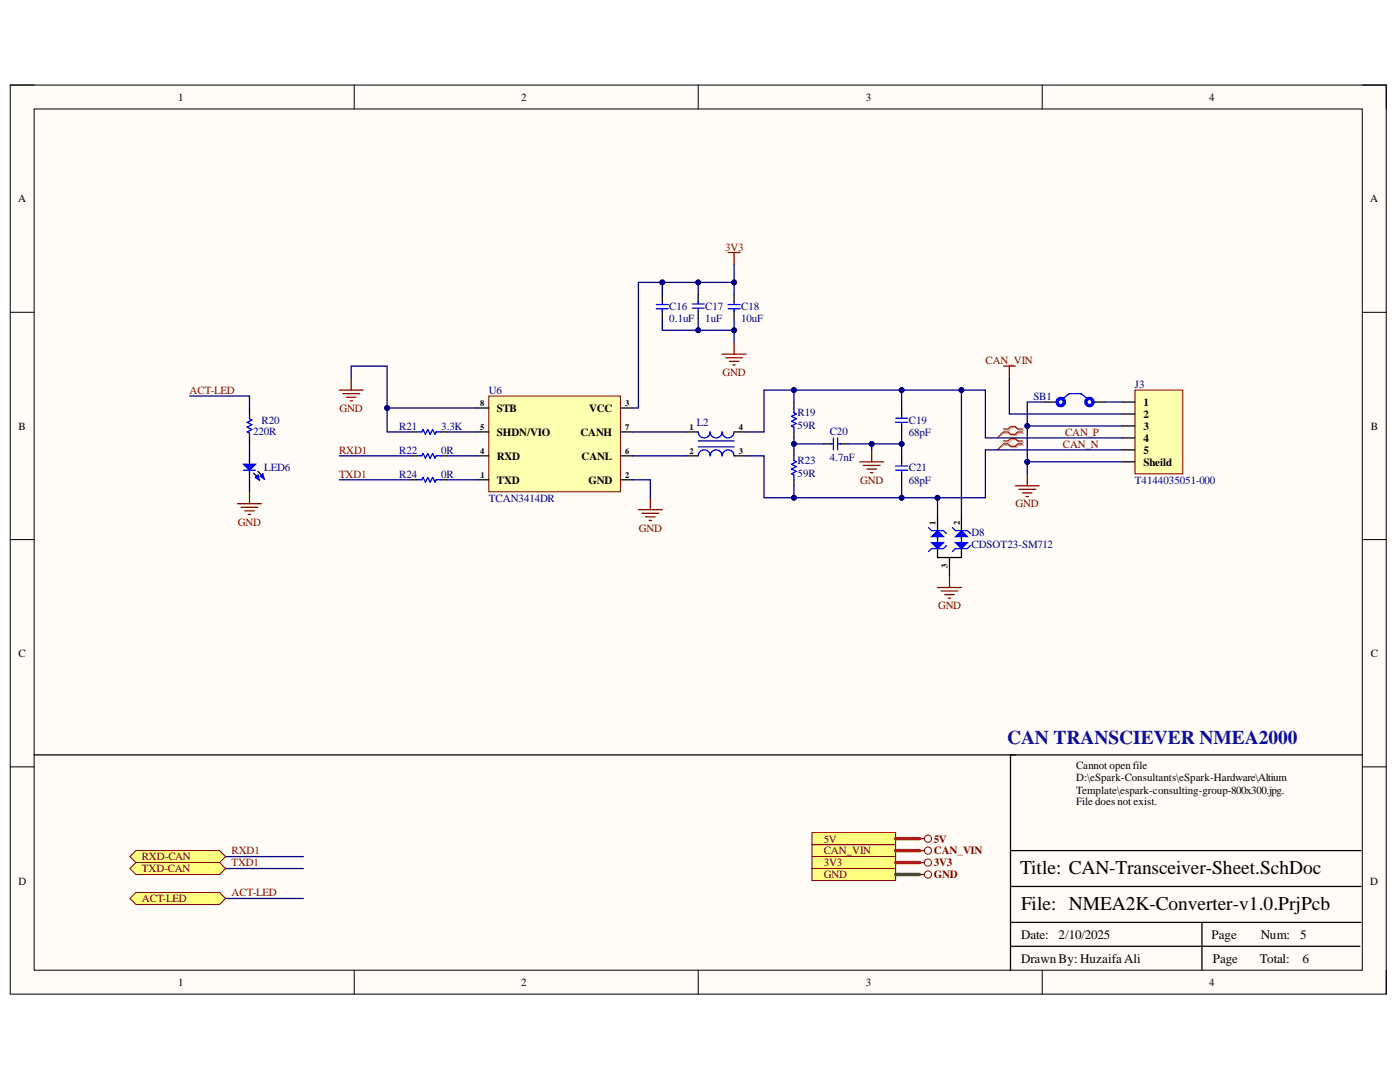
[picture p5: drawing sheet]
<svg xmlns="http://www.w3.org/2000/svg" width="279mm" height="216mm" viewBox="0 0 279 216" stroke-linecap="round" stroke-linejoin="round" font-family="sans-serif">
<defs><g id="words">
<text font-size="3.9" fill="#0b0b8e" x="201" y="148.4">CAN TRANSCIEVER NMEA2000</text>
<g font-size="3.9">
<text x="203.6" y="174.4">Title: CAN-Transceiver-Sheet.SchDoc</text>
<text x="203.8" y="181.6">File: NMEA2K-Converter-v1.0.PrjPcb</text>
</g>
<g font-size="2.6">
<text x="203.8" y="187.3">Date:</text>
<text x="211.2" y="187.3">2/10/2025</text>
<text x="241.8" y="187.3">Page</text>
<text x="251.6" y="187.3">Num:</text>
<text x="259.5" y="187.3">5</text>
<text x="203.8" y="192.1">Drawn By: HuzaifaAli</text>
<text x="242.1" y="192.1">Page</text>
<text x="251.4" y="192.1">Total:</text>
<text x="260" y="192.1">6</text>
</g>
<g font-size="2.2">
<text x="35.6" y="20.1">1</text>
<text x="104" y="20.1">2</text>
<text x="172.8" y="20.1">3</text>
<text x="241.3" y="20.1">4</text>
<text x="3.6" y="40.4">A</text>
<text x="273.5" y="40.4">A</text>
<text x="99.2" y="82.2">STB</text>
<text x="117.6" y="82.2">VCC</text>
<text x="228.2" y="81">1</text>
<text x="228.2" y="83.3">2</text>
<text x="3.7" y="85.7">B</text>
<text x="99.2" y="87">SHDN/VIO</text>
<text x="115.8" y="87">CANH</text>
<text x="228.2" y="85.7">3</text>
<text x="228.2" y="88.2">4</text>
<text x="273.6" y="85.7">B</text>
<text x="99.2" y="91.7">RXD</text>
<text x="116.1" y="91.7">CANL</text>
<text x="228.2" y="90.5">5</text>
<text x="228.2" y="92.9">Sheild</text>
<text x="99.2" y="96.5">TXD</text>
<text x="117.4" y="96.5">GND</text>
<text x="3.7" y="131.1">C</text>
<text x="273.6" y="131.1">C</text>
<text x="214.8" y="153.5">Cannot openfile</text>
<text x="214.8" y="155.9">D:\eSpark-Consultants\eSpark-Hardware\Altium</text>
<text x="214.8" y="158.3">Template\espark-consulting-group-800x300.jpg.</text>
<text x="214.8" y="160.7">File does not exist.</text>
<text x="3.7" y="176.5">D</text>
<text x="273.5" y="176.5">D</text>
<text x="35.6" y="196.8">1</text>
<text x="104" y="196.8">2</text>
<text x="172.8" y="196.8">3</text>
<text x="241.3" y="196.8">4</text>
</g>
<g font-size="2.2" fill="#800000">
<text x="144.7" y="50">3V3</text>
<text x="144.2" y="75">GND</text>
<text x="196.7" y="72.6">CAN_VIN</text>
<text x="37.8" y="78.6">ACT-LED</text>
<text x="67.8" y="82.2">GND</text>
<text x="212.1" y="89.3">CAN_N</text>
<text x="212.6" y="87">CAN_P</text>
<text x="67.7" y="90.5">RXD1</text>
<text x="67.7" y="95.3">TXD1</text>
<text x="171.7" y="96.5">GND</text>
<text x="202.7" y="101.3">GND</text>
<text x="47.5" y="104.9">GND</text>
<text x="127.5" y="106.1">GND</text>
<text x="187.2" y="121.5">GND</text>
<text x="28.3" y="171.7">RXD-CAN</text>
<text x="46.2" y="170.5">RXD1</text>
<text x="46.2" y="172.9">TXD1</text>
<text x="164.4" y="172.9">3V3</text>
<text x="164.4" y="170.5">CAN_VIN</text>
<text x="164.4" y="168.1">5V</text>
<text x="186.4" y="172.9">3V3</text>
<text x="186.4" y="170.5">CAN_VIN</text>
<text x="186.4" y="168.1">5V</text>
<text x="28.3" y="174">TXD-CAN</text>
<text x="46.2" y="178.9">ACT-LED</text>
<text x="164.4" y="175.2">GND</text>
<text x="186.4" y="175.2">GND</text>
<text x="28.3" y="180">ACT-LED</text>
</g>
<g font-size="2.2" fill="#000080">
<text x="133.6" y="61.9">C16</text>
<text x="133.6" y="64.3">0.1uF</text>
<text x="140.8" y="61.9">C17</text>
<text x="140.8" y="64.3">1uF</text>
<text x="147.9" y="61.9">C18</text>
<text x="147.9" y="64.3">10uF</text>
<text x="226.5" y="77.4">J3</text>
<text x="97.6" y="78.6">U6</text>
<text x="159.2" y="83.1">R19</text>
<text x="206.2" y="79.8">SB1</text>
<text x="50.5" y="86.7">220R</text>
<text x="52.2" y="84.5">R20</text>
<text x="79.7" y="85.7">R21</text>
<text x="88" y="85.7">3.3K</text>
<text x="139.1" y="85">L2</text>
<text x="159.2" y="85.5">59R</text>
<text x="165.6" y="86.7">C20</text>
<text x="181.4" y="84.5">C19</text>
<text x="181.4" y="87">68pF</text>
<text x="52.7" y="93.9">LED6</text>
<text x="79.7" y="90.5">R22</text>
<text x="79.7" y="95.3">R24</text>
<text x="88" y="90.5">0R</text>
<text x="88" y="95.3">0R</text>
<text x="159.2" y="92.6">R23</text>
<text x="159.2" y="95.1">59R</text>
<text x="165.6" y="92">4.7nF</text>
<text x="181.4" y="94.1">C21</text>
<text x="97.6" y="100.1">TCAN3414DR</text>
<text x="181.4" y="96.5">68pF</text>
<text x="226.5" y="96.5">T4144035051-000</text>
<text x="193.9" y="107">D8</text>
<text x="193.9" y="109.4">CDSOT23-SM712</text>
</g>
<g font-size="1.7">
<text x="95.8" y="81.1">8</text>
<text x="124.8" y="81.1">3</text>
<text x="95.8" y="85.9">5</text>
<text x="124.8" y="85.9">7</text>
<text x="137.6" y="85.9">1</text>
<text x="147.4" y="85.9">4</text>
<text x="95.8" y="90.6">4</text>
<text x="95.9" y="95.4">1</text>
<text x="124.8" y="90.6">6</text>
<text x="124.8" y="95.4">2</text>
<text x="137.6" y="90.6">2</text>
<text x="147.4" y="90.6">3</text>
<text x="186.7" y="104.7" transform="rotate(-90 186.7 104.7)">1</text>
<text x="191.5" y="104.7" transform="rotate(-90 191.5 104.7)">2</text>
<text x="189.1" y="113.2" transform="rotate(-90 189.1 113.2)">3</text>
</g>
</g></defs>
<path d="M2 17h274.6v181.4h-274.6z" fill-rule="evenodd" fill="#fffcf8"/>
<path d="M2 17h274.6v181.4h-274.6z" fill="none" stroke="#000" stroke-width=".2"/>
<path d="M6.8 21.7h265.1v171.9h-265.1z" fill-rule="evenodd" fill="#fffcf8"/>
<g fill="none" stroke="#000" stroke-width=".2">
<path d="M2 17h4.8M70.7 17v4.7M139.3 17v4.7M208 17v4.7M271.9 17h4.7v4.7M6.8 21.7h265.1v171.9h-265.1zM2 62.3h4.8M271.9 62.3h4.7M2 107.7h4.8M271.9 107.7h4.7M2 153h4.8M271.9 153h4.7"/>
<path d="M70.7 193.6v4.8M139.3 193.6v4.8M208 193.6v4.8M276.6 193.6v4.8"/>
</g>
<g fill="none" stroke="#000" stroke-width=".25">
<path d="M132.2 58.7v1.5M139.3 58.7v1.6M146.5 58.7v1.5M132.2 62v1.5M139.3 62.1v1.4M146.5 62v1.5M137 86.2h2.3M137 91h2.3M146.5 86.2h2.4M146.5 91h2.4M158.4 80.2v1.2M158.4 86.2v1.2"/>
<path d="M158.4 89.8v1.2M158.4 95.7v1.2M179.9 81.4v1.5M179.9 84.6v1.6M187.1 102.9v3M187.1 107.1v1.2M187.1 109.5v1.7h4.8v-1.7M189.5 111.2v2.4M191.9 102.9v3M191.9 107.1v1.2M6.8 150.6h265.1M201.7 150.6v43"/>
<path d="M201.7 176.9h69.9M201.7 169.7h69.9M201.7 188.8h69.7M201.7 184.1h69.9M239.9 184.1v9.5"/>
</g>
<path d="M145.3 50.4h2.4M146.5 50.4v2.4M200.2 73.1h2.4M201.4 73.1v2.4" fill="none" stroke="#800000" stroke-width=".25"/>
<g fill="none" stroke="#00f" stroke-width=".25">
<path d="M131 61.6h2.4M131 60.8h2.4M132.2 60.2v.4M132.2 61.6v.5M138.1 60.6h2.4M138.1 61.5h2.4M139.3 60.2v.4M139.3 61.6v.5M145.3 61.6h2.4M145.3 60.8h2.4M146.5 60.2v.4M146.5 61.6v.5"/>
<path d="M139.3 86.2a1.19 1.19 0 0 0 1.2 1.2 1.19 1.19 0 0 0 1.2-1.2 1.19 1.19 0 0 0 1.2 1.2 1.19 1.19 0 0 0 1.2-1.2 1.19 1.19 0 0 0 1.2 1.2 1.19 1.19 0 0 0 1.2-1.2M139.3 91a1.19 1.19 0 0 1 1.2-1.2 1.19 1.19 0 0 1 1.2 1.2 1.19 1.19 0 0 1 1.2-1.2 1.19 1.19 0 0 1 1.2 1.2 1.19 1.19 0 0 1 1.2-1.2 1.19 1.19 0 0 1 1.2 1.2M139.3 88h7.2M139.3 89.2h7.2M158.4 81.4v1l.5 .2-.9 .5 .9 .5-.9 .4 .9 .5-.9 .5 .4 .2v1M158.4 91v.9l.5 .3-.9 .4 .9 .5-.9 .5 .9 .5-.9 .4 .4 .3v.9M178.7 84.3h2.4M178.7 83.4h2.4M179.9 82.9v.4M179.9 84.3v.5M185.3 105.3l.6 .6h2.4l.6 .6M188.9 108.9l-.6 .6h-2.4l-.6 .6"/>
<path d="M190.1 105.3l.6 .6h2.4l.6 .6M193.7 108.9l-.6 .6h-2.4l-.6 .6"/>
</g>
<path d="M185.9 108.3h2.4l-1.2 1.2z" fill="#00f"/>
<path d="M185.9 108.3h2.4l-1.2 1.2z" fill="none" stroke="#00f" stroke-width=".25"/>
<path d="M190.7 108.3h2.4l-1.2 1.2z" fill="#00f"/>
<path d="M190.7 108.3h2.4l-1.2 1.2z" fill="none" stroke="#00f" stroke-width=".25"/>
<path d="M185.9 107.1l1.2-1.2 1.2 1.2z" fill="#00f"/>
<path d="M185.9 107.1l1.2-1.2 1.2 1.2z" fill="none" stroke="#00f" stroke-width=".25"/>
<path d="M190.7 107.1l1.2-1.2 1.2 1.2z" fill="#00f"/>
<path d="M165.8 88.6h.5M166.3 87.4v2.4M167.2 87.4v2.4M167.3 88.6h.5M178.7 93.8h2.4M178.7 93h2.4M179.9 92.4v.5M179.9 93.8v.5M190.7 107.1l1.2-1.2 1.2 1.2z" fill="none" stroke="#00f" stroke-width=".25"/>
<path d="M164.4 88.6h1.6M167.8 88.6h1.4M179.9 91v1.4M179.9 94.2v1.5" fill="none" stroke="#000" stroke-width=".25"/>
<path d="M162 173.3h16.7v2.4h-16.7z" fill-rule="evenodd" fill="#ffff80"/>
<g fill="none" stroke="#800000" stroke-width=".2">
<path d="M162 173.3h16.7v2.4h-16.7z"/>
<circle cx="185.2" cy="174.5" r=".72"/>
</g>
<path d="M183.5 174.5h1" fill="none" stroke="#800000" stroke-width=".25"/>
<path d="M162 170.9h16.7v2.4h-16.7z" fill-rule="evenodd" fill="#ffff80"/>
<g fill="none" stroke="#800000" stroke-width=".2">
<path d="M162 170.9h16.7v2.4h-16.7z"/>
<circle cx="185.2" cy="172.1" r=".72"/>
</g>
<path d="M183.5 172.1h1" fill="none" stroke="#800000" stroke-width=".25"/>
<path d="M162 168.5h16.7v2.4h-16.7z" fill-rule="evenodd" fill="#ffff80"/>
<g fill="none" stroke="#800000" stroke-width=".2">
<path d="M162 168.5h16.7v2.4h-16.7z"/>
<circle cx="185.2" cy="169.7" r=".72"/>
</g>
<path d="M183.5 169.7h1" fill="none" stroke="#800000" stroke-width=".25"/>
<path d="M25.9 170.9l1.2-1.2h16.7l1.2 1.2-1.2 1.2h-16.7z" fill-rule="evenodd" fill="#ffff80"/>
<path d="M25.9 170.9l1.2-1.2h16.7l1.2 1.2-1.2 1.2h-16.7z" fill="none" stroke="#800000" stroke-width=".2"/>
<path d="M25.9 173.3l1.2-1.2h16.7l1.2 1.2-1.2 1.2h-16.7z" fill-rule="evenodd" fill="#ffff80"/>
<path d="M25.9 173.3l1.2-1.2h16.7l1.2 1.2-1.2 1.2h-16.7z" fill="none" stroke="#800000" stroke-width=".2"/>
<path d="M49.8 98.1v2.4M47.4 100.5h4.8M48.1 101.2h3.4M48.8 101.9h1.9M49.6 102.7h.4" fill="none" stroke="#800000" stroke-width=".25"/>
<path d="M50.6 94.4l.6 .6" fill="none" stroke="#000" stroke-width=".25"/>
<path d="M50.9 95.3l.6-.6 .3 1.2-.9-.6 .3-.3z" fill-rule="evenodd" fill="#00f"/>
<path d="M50.9 95.3l.6-.6 .3 1.2-.9-.6 .3-.3z" fill="none" stroke="#00f" stroke-width=".2"/>
<path d="M51.5 94.1l.7 .7" fill="none" stroke="#000" stroke-width=".25"/>
<path d="M51.9 95.1l.6-.6 .2 1.1-.8-.5 .3-.3z" fill-rule="evenodd" fill="#00f"/>
<path d="M51.9 95.1l.6-.6 .2 1.1-.8-.5 .3-.3z" fill="none" stroke="#00f" stroke-width=".2"/>
<path d="M49.8 89.8v2.8M49.8 93.8v3.1" fill="none" stroke="#000" stroke-width=".25"/>
<path d="M48.6 93.8h2.4" fill="none" stroke="#00f" stroke-width=".25"/>
<path d="M48.6 92.6h2.4l-1.2 1.2z" fill="#00f"/>
<path d="M48.6 92.6h2.4l-1.2 1.2z" fill="none" stroke="#00f" stroke-width=".25"/>
<path d="M25.9 179.3l1.2-1.2h16.7l1.2 1.2-1.2 1.2h-16.7z" fill-rule="evenodd" fill="#ffff80"/>
<path d="M25.9 179.3l1.2-1.2h16.7l1.2 1.2-1.2 1.2h-16.7z" fill="none" stroke="#800000" stroke-width=".2"/>
<path d="M82 91h1.2M82 95.7h1.2M88 91h1.2M88 95.7h1.2" fill="none" stroke="#000" stroke-width=".25"/>
<path d="M83.2 91h1l.2-.5 .5 .9 .5-.9 .5 .9 .4-.9 .5 .9 .2-.4h1M83.2 95.7h1l.2-.4 .5 .9 .5-.9 .5 .9 .4-.9 .5 .9 .2-.5h1" fill="none" stroke="#00f" stroke-width=".25"/>
<path d="M200.5 85.8h.9l.5-.4h1l.4 .4h1M200.5 86.4h.9l.5 .5h1l.4-.5h1M200.5 88.2h.9l.5-.5h1l.4 .5h1M200.5 88.8h.9l.5 .5h1l.4-.5h1" fill="none" stroke="#d0a19e" stroke-width=".25"/>
<path d="M200.5 86.4l-1.5 1M200.5 88.8l-1.5 1" fill="none" stroke="#d0a19e" stroke-width=".2"/>
<path d="M200.2 85.6h1l.5-.5h.9l.5 .5h1M200.2 86.2h1l.5 .5h.9l.5-.5h1M200.2 88h1l.5-.5h.9l.5 .5h1M200.2 88.6h1l.5 .4h.9l.5-.4h1" fill="none" stroke="#f00" stroke-width=".25"/>
<path d="M200.2 86.2l-1.2 1.2M200.2 88.6l-1.2 1.2" fill="none" stroke="#f00" stroke-width=".2"/>
<path d="M144.1 70.7h4.8M144.8 71.4h3.4M145.6 72.1h1.9M146.3 72.8h.4M146.5 68.3v2.4" fill="none" stroke="#800000" stroke-width=".25"/>
<path d="M226.5 77.8h9.6v16.7h-9.6z" fill-rule="evenodd" fill="#ffffb0"/>
<path d="M226.5 77.8h9.6v16.7h-9.6z" fill="none" stroke="#800000" stroke-width=".2"/>
<path d="M208.6 80.2h2.4M218.1 80.2h2.4M224.1 80.2h2.4M224.1 82.6h2.4M224.1 85h2.4M224.1 87.4h2.4M224.1 89.8h2.4M224.1 92.2h2.4" fill="none" stroke="#000" stroke-width=".25"/>
<g fill="none" stroke="#00f" stroke-width=".68">
<circle cx="211.7" cy="80.2" r=".72"/>
<circle cx="217.4" cy="80.2" r=".72"/>
</g>
<path d="M212.2 79.5l1.2-.9h2.4l1.1 .9" fill="none" stroke="#00f" stroke-width=".25"/>
<path d="M162 166.1h16.7v2.4h-16.7z" fill-rule="evenodd" fill="#ffff80"/>
<g fill="none" stroke="#800000" stroke-width=".2">
<path d="M162 166.1h16.7v2.4h-16.7z"/>
<circle cx="185.2" cy="167.3" r=".72"/>
</g>
<path d="M183.5 167.3h1" fill="none" stroke="#800000" stroke-width=".25"/>
<path d="M49.8 81.4v1.2M49.8 87.4v1.2" fill="none" stroke="#000" stroke-width=".25"/>
<path d="M49.8 82.6v1l.5 .2-1 .5 1 .5-1 .4 1 .5-1 .5 .5 .2v1" fill="none" stroke="#00f" stroke-width=".25"/>
<path d="M97.6 79h26.2v19.1h-26.2z" fill-rule="evenodd" fill="#ffffb0"/>
<path d="M97.6 79h26.2v19.1h-26.2z" fill="none" stroke="#800000" stroke-width=".2"/>
<path d="M82 86.2h1.2M88 86.2h1.2M95.2 81.4h2.4M95.2 86.2h2.4M95.2 91h2.4M95.2 95.7h2.4M123.8 81.4h2.4M123.8 86.2h2.4M123.8 91h2.4M123.8 95.7h2.4" fill="none" stroke="#000" stroke-width=".25"/>
<g fill="none" stroke="#800000" stroke-width=".25">
<path d="M67.7 77.8h4.8M68.4 78.6h3.4M69.1 79.3h1.9M69.9 80h.4M70.1 75.4v2.4M129.8 99.3v2.4M171.6 92.2h4.8M172.3 92.9h3.3M173 93.6h1.9M173.7 94.3h.5M174 89.8v2.4M202.6 96.9h4.8"/>
<path d="M203.3 97.6h3.4M204.1 98.4h1.9M204.8 99.1h.4M205 94.5v2.4M127.4 101.7h4.8M128.1 102.4h3.4M128.8 103.1h1.9M129.6 103.8h.4M187.1 117.2h4.8M187.8 117.9h3.4M188.5 118.6h1.9M189.2 119.4h.5"/>
<path d="M189.5 114.8v2.4"/>
</g>
<path d="M83.2 86.2h1l.2-.5 .5 1 .5-1 .5 1 .4-1 .5 1 .2-.5h1" fill="none" stroke="#00f" stroke-width=".25"/>
<path d="M169.2 88.6h4.8v1.2" fill="none" stroke="#000080" stroke-width=".25"/>
<circle cx="174" cy="88.6" r=".48" fill="#000080"/>
<circle cx="174" cy="88.6" r=".48" fill="none" stroke="#000080" stroke-width=".2"/>
<path d="M179.9 86.2v2.4h-5.9" fill="none" stroke="#000080" stroke-width=".25"/>
<circle cx="179.9" cy="88.6" r=".48" fill="#000080"/>
<circle cx="179.9" cy="88.6" r=".48" fill="none" stroke="#000080" stroke-width=".2"/>
<circle cx="174" cy="88.6" r=".48" fill="#000080"/>
<circle cx="174" cy="88.6" r=".48" fill="none" stroke="#000080" stroke-width=".2"/>
<path d="M179.9 88.6v2.4" fill="none" stroke="#000080" stroke-width=".25"/>
<circle cx="179.9" cy="88.6" r=".48" fill="#000080"/>
<circle cx="179.9" cy="88.6" r=".48" fill="none" stroke="#000080" stroke-width=".2"/>
<path d="M158.4 87.4v1.2h6" fill="none" stroke="#000080" stroke-width=".25"/>
<circle cx="158.4" cy="88.6" r=".48" fill="#000080"/>
<circle cx="158.4" cy="88.6" r=".48" fill="none" stroke="#000080" stroke-width=".2"/>
<path d="M158.4 88.6v1.2" fill="none" stroke="#000080" stroke-width=".25"/>
<circle cx="158.4" cy="88.6" r=".48" fill="#000080"/>
<circle cx="158.4" cy="88.6" r=".48" fill="none" stroke="#000080" stroke-width=".2"/>
<path d="M158.4 77.8v2.4" fill="none" stroke="#000080" stroke-width=".25"/>
<circle cx="158.4" cy="77.8" r=".48" fill="#000080"/>
<circle cx="158.4" cy="77.8" r=".48" fill="none" stroke="#000080" stroke-width=".2"/>
<path d="M158.4 96.9v2.4" fill="none" stroke="#000080" stroke-width=".25"/>
<circle cx="158.4" cy="99.3" r=".48" fill="#000080"/>
<circle cx="158.4" cy="99.3" r=".48" fill="none" stroke="#000080" stroke-width=".2"/>
<path d="M179.9 77.8v3.6" fill="none" stroke="#000080" stroke-width=".25"/>
<circle cx="179.9" cy="77.8" r=".48" fill="#000080"/>
<circle cx="179.9" cy="77.8" r=".48" fill="none" stroke="#000080" stroke-width=".2"/>
<path d="M179.9 95.7v3.6" fill="none" stroke="#000080" stroke-width=".25"/>
<circle cx="179.9" cy="99.3" r=".48" fill="#000080"/>
<circle cx="179.9" cy="99.3" r=".48" fill="none" stroke="#000080" stroke-width=".2"/>
<path d="M37.9 79h11.9v2.4M139.3 63.5v2.4M49.8 88.6v1.2M49.8 96.9v1.2M67.7 95.7h14.3M67.7 91h14.3M189.5 113.6v1.2M45 170.9h15.5M45 173.3h15.5M45 179.3h15.5" fill="none" stroke="#000080" stroke-width=".25"/>
<path d="M178.7 174.5h4.8" fill="none" stroke="#38761d" stroke-width=".68"/>
<path d="M178.7 172.1h4.8M178.7 169.7h4.8" fill="none" stroke="#f00" stroke-width=".68"/>
<circle cx="139.3" cy="65.9" r=".48" fill="#000080"/>
<circle cx="139.3" cy="65.9" r=".48" fill="none" stroke="#000080" stroke-width=".2"/>
<path d="M146.5 63.5v2.4" fill="none" stroke="#000080" stroke-width=".25"/>
<circle cx="146.5" cy="65.9" r=".48" fill="#000080"/>
<circle cx="146.5" cy="65.9" r=".48" fill="none" stroke="#000080" stroke-width=".2"/>
<path d="M132.2 63.5v2.4h14.3v2.4" fill="none" stroke="#000080" stroke-width=".25"/>
<circle cx="146.5" cy="65.9" r=".48" fill="#000080"/>
<circle cx="146.5" cy="65.9" r=".48" fill="none" stroke="#000080" stroke-width=".2"/>
<circle cx="139.3" cy="65.9" r=".48" fill="#000080"/>
<circle cx="139.3" cy="65.9" r=".48" fill="none" stroke="#000080" stroke-width=".2"/>
<path d="M208.6 80.2h-3.6v4.8" fill="none" stroke="#000080" stroke-width=".25"/>
<circle cx="205" cy="85" r=".48" fill="#000080"/>
<circle cx="205" cy="85" r=".48" fill="none" stroke="#000080" stroke-width=".2"/>
<path d="M205 92.2h19.1" fill="none" stroke="#000080" stroke-width=".25"/>
<circle cx="205" cy="92.2" r=".48" fill="#000080"/>
<circle cx="205" cy="92.2" r=".48" fill="none" stroke="#000080" stroke-width=".2"/>
<path d="M224.1 85h-19.1v7.2" fill="none" stroke="#000080" stroke-width=".25"/>
<circle cx="205" cy="85" r=".48" fill="#000080"/>
<circle cx="205" cy="85" r=".48" fill="none" stroke="#000080" stroke-width=".2"/>
<circle cx="205" cy="92.2" r=".48" fill="#000080"/>
<circle cx="205" cy="92.2" r=".48" fill="none" stroke="#000080" stroke-width=".2"/>
<path d="M205 92.2v2.3" fill="none" stroke="#000080" stroke-width=".25"/>
<circle cx="205" cy="92.2" r=".48" fill="#000080"/>
<circle cx="205" cy="92.2" r=".48" fill="none" stroke="#000080" stroke-width=".2"/>
<path d="M187.1 99.3v3.6" fill="none" stroke="#000080" stroke-width=".25"/>
<circle cx="187.1" cy="99.3" r=".48" fill="#000080"/>
<circle cx="187.1" cy="99.3" r=".48" fill="none" stroke="#000080" stroke-width=".2"/>
<path d="M191.9 77.8v25.1" fill="none" stroke="#000080" stroke-width=".25"/>
<circle cx="191.9" cy="77.8" r=".48" fill="#000080"/>
<circle cx="191.9" cy="77.8" r=".48" fill="none" stroke="#000080" stroke-width=".2"/>
<path d="M224.1 89.8h-27.4v9.5h-44.2v-8.3h-3.6" fill="none" stroke="#000080" stroke-width=".25"/>
<circle cx="187.1" cy="99.3" r=".48" fill="#000080"/>
<circle cx="187.1" cy="99.3" r=".48" fill="none" stroke="#000080" stroke-width=".2"/>
<circle cx="179.9" cy="99.3" r=".48" fill="#000080"/>
<circle cx="179.9" cy="99.3" r=".48" fill="none" stroke="#000080" stroke-width=".2"/>
<circle cx="158.4" cy="99.3" r=".48" fill="#000080"/>
<circle cx="158.4" cy="99.3" r=".48" fill="none" stroke="#000080" stroke-width=".2"/>
<path d="M148.9 86.2h3.6v-8.4h44.2v9.6h27.4" fill="none" stroke="#000080" stroke-width=".25"/>
<circle cx="191.9" cy="77.8" r=".48" fill="#000080"/>
<circle cx="191.9" cy="77.8" r=".48" fill="none" stroke="#000080" stroke-width=".2"/>
<circle cx="179.9" cy="77.8" r=".48" fill="#000080"/>
<circle cx="179.9" cy="77.8" r=".48" fill="none" stroke="#000080" stroke-width=".2"/>
<circle cx="158.4" cy="77.8" r=".48" fill="#000080"/>
<circle cx="158.4" cy="77.8" r=".48" fill="none" stroke="#000080" stroke-width=".2"/>
<path d="M178.7 167.3h4.8" fill="none" stroke="#f00" stroke-width=".68"/>
<path d="M132.2 58.7v-2.3h-4.8v25h-1.2M89.2 91h6M89.2 95.7h6M126.2 95.7h3.6v3.6M126.2 86.2h10.8M126.2 91h10.8M220.5 80.2h3.6" fill="none" stroke="#000080" stroke-width=".25"/>
<circle cx="132.2" cy="56.4" r=".48" fill="#000080"/>
<circle cx="132.2" cy="56.4" r=".48" fill="none" stroke="#000080" stroke-width=".2"/>
<path d="M132.2 56.4h7.1v2.3" fill="none" stroke="#000080" stroke-width=".25"/>
<circle cx="132.2" cy="56.4" r=".48" fill="#000080"/>
<circle cx="132.2" cy="56.4" r=".48" fill="none" stroke="#000080" stroke-width=".2"/>
<circle cx="139.3" cy="56.4" r=".48" fill="#000080"/>
<circle cx="139.3" cy="56.4" r=".48" fill="none" stroke="#000080" stroke-width=".2"/>
<path d="M139.3 56.4h7.2v2.3" fill="none" stroke="#000080" stroke-width=".25"/>
<circle cx="139.3" cy="56.4" r=".48" fill="#000080"/>
<circle cx="139.3" cy="56.4" r=".48" fill="none" stroke="#000080" stroke-width=".2"/>
<circle cx="146.5" cy="56.4" r=".48" fill="#000080"/>
<circle cx="146.5" cy="56.4" r=".48" fill="none" stroke="#000080" stroke-width=".2"/>
<path d="M146.5 52.8v3.6" fill="none" stroke="#000080" stroke-width=".25"/>
<circle cx="146.5" cy="56.4" r=".48" fill="#000080"/>
<circle cx="146.5" cy="56.4" r=".48" fill="none" stroke="#000080" stroke-width=".2"/>
<path d="M70.1 75.4v-2.3h7.2v8.3h17.9" fill="none" stroke="#000080" stroke-width=".25"/>
<circle cx="77.3" cy="81.4" r=".48" fill="#000080"/>
<circle cx="77.3" cy="81.4" r=".48" fill="none" stroke="#000080" stroke-width=".2"/>
<path d="M201.4 75.5v7.1h22.7M77.3 81.4v4.8h4.7" fill="none" stroke="#000080" stroke-width=".25"/>
<circle cx="77.3" cy="81.4" r=".48" fill="#000080"/>
<circle cx="77.3" cy="81.4" r=".48" fill="none" stroke="#000080" stroke-width=".2"/>
<path d="M89.2 86.2h6" fill="none" stroke="#000080" stroke-width=".25"/>
<use href="#words"/>
</svg>
